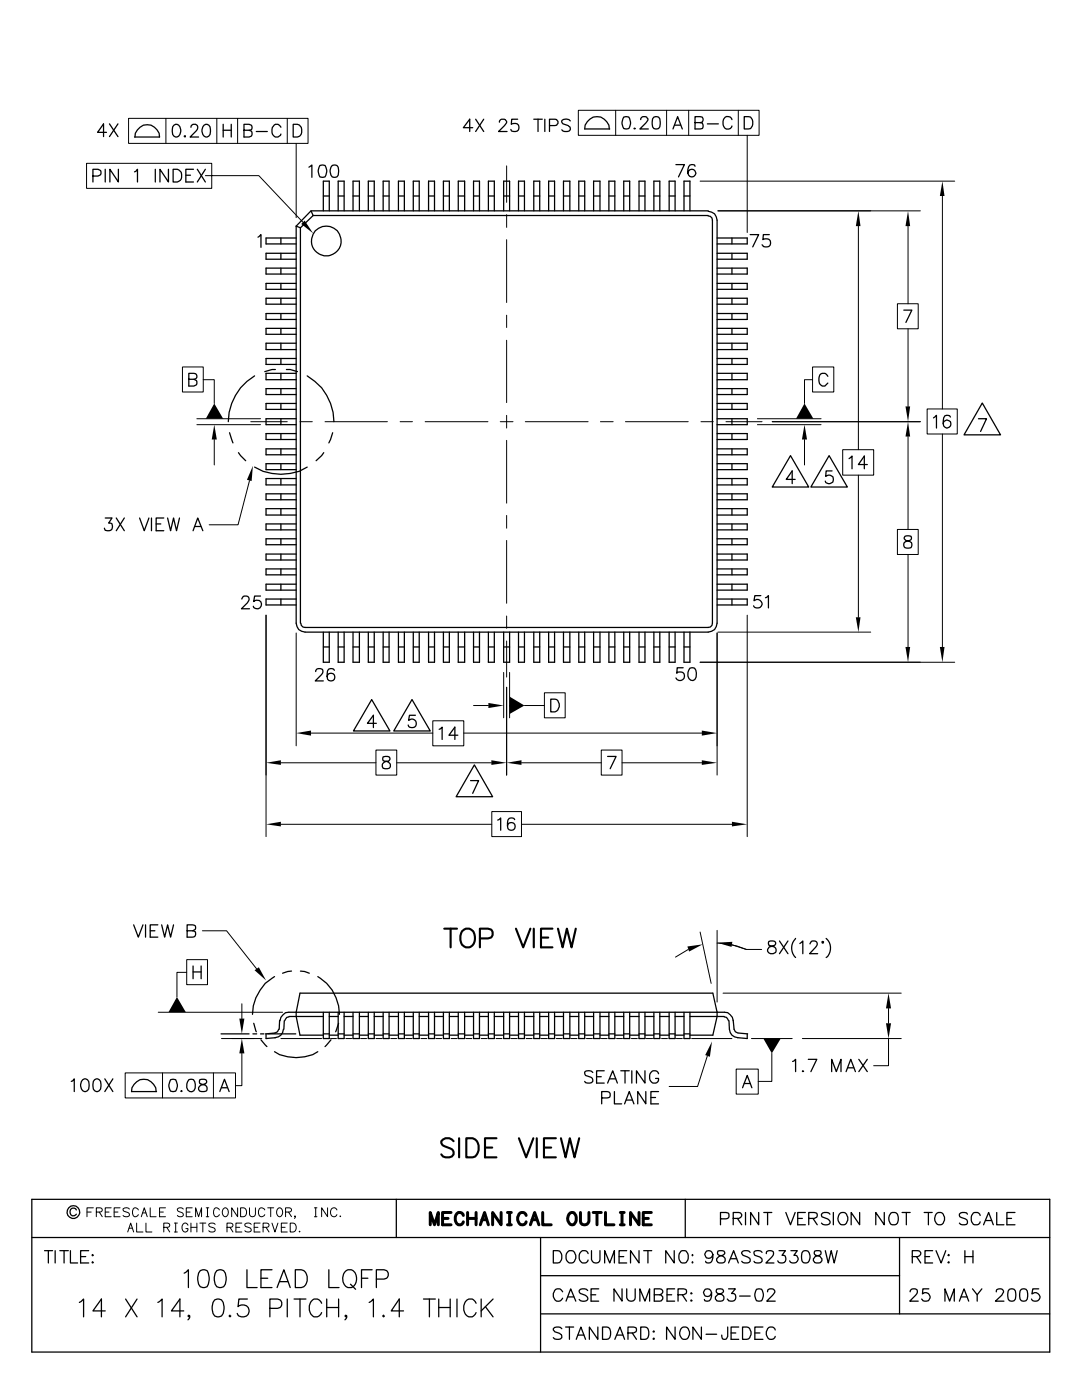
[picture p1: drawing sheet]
<svg xmlns="http://www.w3.org/2000/svg" width="216mm" height="279mm" viewBox="0 0 216 279" stroke-linecap="round" stroke-linejoin="round" font-family="sans-serif">
<g fill="none" stroke="#000" stroke-width=".2">
<path d="M17.3 32.6h24.9v5h-24.9zM25.7 23.6h35.8v5h-35.8zM33.1 23.6v5M41 35.1h10.6l8.9 9.3M43.3 23.6v5M47.4 23.6v5M57.3 23.6v5M59.1 28.6v14.8M101.1 33.1v7.3M115.4 22h36.1v5h-36.1zM122.9 22v5M133 22v5"/>
<path d="M137.4 22v5M139.7 36.2h50.8M147.3 22v5M149.1 27v19.4M188 39.1v42.5M101.1 42.8v2.6M101.1 47.8v12.6M143.3 42.1h40.3M171.3 45.1v44.6M181.2 45.1v15.5M36.4 73.2h4.2v5h-4.2zM40.6 75.8h2.2v4.7"/>
<path d="M101.1 62.9v2.5M101.1 67.9v12.4M162.1 75.8h-1.6v4.7M162.1 73.2h4.3v5h-4.3zM179.1 60.6h4.1v5h-4.1zM181.2 65.6v15.5M39.3 83.6h12.7M39.3 84.8h12.7M42.8 87.7v5.1M49.8 95.9l-2.3 8.8h-5.8M50 84.2h7.3M59.9 84.2h2.4"/>
<path d="M64.9 84.2h12.4M79.8 84.2h2.5M84.8 84.2h12.6M99.8 84.2h2.6M101.1 82.9v2.5M101.1 87.9v12.5M104.8 84.2h12.5M119.8 84.2h2.5M124.8 84.2h12.5M139.9 84.2h2.4M144.9 84.2h7.2M151.1 83.6h12.7"/>
<path d="M151.1 84.8h12.7M154.1 84.2h29.5M160.5 87.7v5.1M168.1 89.7h6.2v5.1h-6.2zM171.3 94.8v28.4M181.2 87.1v18.6M185 81.6h6v5h-6zM188 86.6v42.5M101.1 102.9v2.5M101.1 107.9v12.5M179.1 105.7h4.1v5h-4.1zM181.2 110.7v18.4"/>
<path d="M53.1 122.8v44.2M59.1 126.3v22.5M100.5 134.2v9.1M101.1 122.9v2.5M101.1 127.9v7.2M101.1 137.2v17.5M101.7 134.2v9.1M108.6 138.3h4.2v5h-4.2zM139.7 132.2h50.8M143.1 126.3v28.4M143.3 126.2h30.4M149.1 122.8v44.2"/>
<path d="M56 152.2h19M62.1 146.3h24.3M75 149.7h4.2v5h-4.2zM79.2 152.2h18.8M86.4 143.8h6.1v5h-6.1zM92.5 146.3h47.5M94.5 140.8h3M101.7 140.8h.7M104.1 152.2h15.9M104.6 140.8h4M120 149.7h4.1v5h-4.1zM124.1 152.2h15.9"/>
<path d="M56 164.5h42.1M98.1 162h6v5h-6zM104.1 164.5h42M37.3 191.5h4.1v5h-4.1zM37.3 194.1h-2v4.9M40.4 185.8h4.8l6 7.6M137.3 189.5l-2.5 1.5M139.7 186l2.2 10.3M143.1 188.2l2 .2 2 .4 1.8 .7M143.1 185.7v14.3M144.3 198.2h35.5M146.1 188.6l2.8 .9"/>
<path d="M148.9 189.5h3.1M25 214.1h22v5h-22zM31.6 202h24.8M32.4 214.1v5M42.6 214.1v5M44.2 207.3h8M48.3 210.2v6.5h-1.3M48.3 200.3v3M56 207.3h8.2M66 207.3h1.1M69 207.3h1.2M72 207.3h1.2"/>
<path d="M75 207.3h1.2M78 207.3h1.2M80.9 207.3h1.3M84 207.3h1.2M87 207.3h1.1M90 207.3h1.2M93 207.3h1.1M96 207.3h1.2M99 207.3h1.2M101.9 207.3h1.3M105 207.3h1.2M108 207.3h1.2"/>
<path d="M111 207.3h1.2M114 207.3h1.1M117 207.3h1.2M120 207.3h1.2M123 207.3h1.2M126 207.3h1.2M128.9 207.3h1.3M132 207.3h1.2M135 207.3h1.1M138 207.3h8.1M141.1 210.7l-1.9 6.1h-5.7M146.9 213.4h4.4v5h-4.4z"/>
<path d="M149.9 207.3h8.2M154 210.2v5.6h-2.7M160.1 207.3h19.7M177.3 207.3v5.4h-3M177.3 201.3v2.9M17.4 241.9h.8M18.6 241h-1.2v1.8M19.2 241.9l1-.1 .2-.2-.1-.4-.3-.2h-.8v1.8M19.8 241.9l.6 .9M21 241.9h.8M22.2 241h-1.2v1.8h1.2M22.8 241.9h.7"/>
<path d="M24 241h-1.2v1.8h1.2M25.5 245.9l.6-1.8 .6 1.8M25.7 245.1h.7M25.8 241.3a.78 .78 0 0 0-1.3 .1l.2 .3 1 .4 .1 .5a.86 .86 0 0 1-1.2 0M27.3 244.1v1.8h1.2M27.6 241.5l-.5-.5a.9 .9 0 0 0-.5 1.5l.2 .3h.3l.5-.4M28.2 242.8l.6-1.8 .6 1.8M28.4 242.1h.7M29.1 244.1v1.8h1.2M30 241v1.8h1.2M31.8 241.9h.8M32.7 244.9h1l.2-.3-.1-.3-.4-.2h-.7v1.8"/>
<path d="M33 241h-1.2v1.8h1.2M33.3 244.9l.6 1M34.8 245.9h.6M34.8 244.1h.6M35.1 244.1v1.8M36.6 241.3a.67 .67 0 0 0-.7-.3 .67 .67 0 0 0-.5 .5l.2 .2 .8 .4 .2 .5a.78 .78 0 0 1-1.2 0M37.2 241.9h.7M37.5 244.5l-.2-.3a.86 .86 0 0 0-1 .5 .86 .86 0 0 0 .3 1l.6 .1 .2-.2 .1-.4h-.4M38.1 244.1v1.8M38.1 244.9h1.2M38.4 241h-1.2v1.8h1.2M39 242.8v-1.8l.6 1.8 .6-1.8v1.8"/>
<path d="M39.3 244.1v1.8M39.9 244.1h1.2M40.5 244.1v1.8M41.1 242.8h.6M41.1 241h.6M41.4 241v1.8M42.9 244.3a.86 .86 0 0 0-1.2 0l.1 .5 1 .3 .1 .5a.86 .86 0 0 1-1.2 0M43.8 241.5l-.5-.5a.9 .9 0 0 0-.6 1.5l.2 .3h.4l.5-.4M44.7 241.1a.45 .45 0 0 1 .7 .2 .94 .94 0 0 1-.5 1.5 1.04 1.04 0 0 1-.2-1.7zM45.3 244.9h1l.2-.3-.1-.3-.3-.2h-.8v1.8M45.9 244.9l.6 1M47.1 244.9h.7"/>
<path d="M47.4 241v1.8l-1.2-1.8v1.8M48 241h.6a.95 .95 0 0 1 .6 .9 .95 .95 0 0 1-.6 .9h-.6zM48.3 244.1h-1.2v1.8h1.2M49.8 241v1.3a.6 .6 0 0 0 .6 .5 .6 .6 0 0 0 .6-.5v-1.3M50.1 244.3a.78 .78 0 0 0-1.3 .2l.2 .3 1 .3 .1 .5a.86 .86 0 0 1-1.2 0M50.7 244.9h.8M51.9 244.1h-1.2v1.8h1.2M52.5 244.9h1l.2-.3-.1-.3-.3-.2h-.8v1.8M52.8 241.5l-.5-.4a.89 .89 0 0 0-.8 .5 .89 .89 0 0 0 .2 .9l.2 .3h.4l.5-.4M53.1 244.9l.6 1M53.4 241h1.2M54 241v1.8"/>
<path d="M54.3 244.1l.6 1.8 .6-1.8M55.5 241.1a.45 .45 0 0 1 .7 .2 .94 .94 0 0 1-.5 1.5 1.04 1.04 0 0 1-.2-1.7zM56.1 244.9h.8M57 241.9l1-.1 .2-.2-.1-.4-.4-.2h-.7v1.8M57.3 244.1h-1.2v1.8h1.2M57.6 241.9l.6 .9M57.9 244.1h.6a.95 .95 0 0 1 .6 .9 .95 .95 0 0 1-.6 .9h-.6zM58.9 242.7h-.1h.1l-.1 .5M59.7 245.8h.2zM62.7 242.8h.5M62.7 241h.5M63 241v1.8"/>
<path d="M65.4 241v1.8l-1.2-1.8v1.8M67.2 241.5a.66 .66 0 0 0-.7-.4 .66 .66 0 0 0-.5 .6v.4a.66 .66 0 0 0 .5 .7 .66 .66 0 0 0 .7-.4M67.8 242.7h.2z"/>
</g>
<g fill="none" stroke="#000" stroke-width=".25">
<path d="M18.5 35.1h1.1l.5-.2v-.9l-.5-.2h-1.1v2.5M21 33.8v2.5M21.3 26.4h-1.8l1.2-1.7v2.6M21.8 24.7l1.7 2.6M23.5 24.7l-1.7 2.6M23.6 33.8v2.5l-1.7-2.5v2.5M26.8 27.3h5a2.46 2.46 0 0 0-2.4-2.4 2.46 2.46 0 0 0-2.5 2.4M26.8 34.3l.3-.1 .3-.4v2.5M31 33.8v2.5M33.6 33.8v2.5l-1.7-2.5v2.5M34.5 33.8h.9a1.35 1.35 0 0 1 .9 1.3 1.35 1.35 0 0 1-.9 1.2h-.9zM34.7 25a.74 .74 0 0 1 1.2 .3 1.28 1.28 0 0 1-.8 2 1.14 1.14 0 0 1-.7-1.4l.1-.6z"/>
<path d="M36.9 27.1l-.2 .1 .2 .1 .1-.1M37.1 35h.9M38.1 25.4l.1-.3 .3-.3h.5a.77 .77 0 0 1 .1 1.4l-1.2 1.1h1.7M38.6 33.8h-1.5v2.5h1.5M39.4 33.8l1.6 2.5M40.7 25a.74 .74 0 0 1 1.2 .3 2.21 2.21 0 0 1-.2 1.9 .74 .74 0 0 1-1.2-.4 1.65 1.65 0 0 1 .2-1.8zM41 33.8l-1.6 2.5M44.5 24.8v2.5M44.5 26h1.6M46.1 24.8v2.5M49.7 26l.5 .2v.9l-.5 .2h-1v-2.5h1l.5 .3 .1 .5-.2 .3-1.4 .1M51.1 26.2h2.2"/>
<path d="M56 25.4a.91 .91 0 0 0-1.3-.4 1.5 1.5 0 0 0 .2 2.3h.6l.5-.3v-.2M58.5 24.8h.9a1.36 1.36 0 0 1 .8 1.3 1.36 1.36 0 0 1-.8 1.2h-.9zM61.6 33.4l.6-.5v2.5M63.8 33h1.1a2.04 2.04 0 0 1 0 2.3h-1.1a2.08 2.08 0 0 1 0-2.3zM64.5 39.1h1.2M66.3 33a.89 .89 0 0 1 1.2 .4 2.45 2.45 0 0 1-.3 1.9 .89 .89 0 0 1-1.2-.3 1.76 1.76 0 0 1 .3-2zM67.5 39.1h1.2M70.4 39.1h1.3M73.5 39.1h1.2M76.5 39.1h1.1M79.5 39.1h1.2M82.5 39.1h1.2"/>
<path d="M85.5 39.1h1.2M88.5 39.1h1.2M91.4 39.1h1.3M94.3 25.5h-1.8l1.2-1.7v2.4M94.5 39.1h1.2M94.9 23.8l1.6 2.4M96.5 23.8l-1.6 2.4M97.5 39.1h1.1M99.7 24.4v-.4l.4-.2 .7 .1a.52 .52 0 0 1 .1 .8l-1.4 1.5h1.7M100.5 39.1h1.2M103.3 23.8h-1.2l-.1 1a.9 .9 0 0 1 1.3 0 .9 .9 0 0 1-.1 1.4h-1.1l-.2-.4M103.5 39.1h1.1"/>
<path d="M106.5 23.8h1.7M106.5 39.1h1.2M107.4 23.8v2.4M108.7 23.8v2.4M109.5 39.1h1.2M109.6 25.1h1.1a.64 .64 0 0 0 .5-1.1l-.1-.1-.4-.1h-1.1v2.4M112.4 39.1h1.3M113.8 24.1a1.2 1.2 0 0 0-1.7 0v.2l.3 .4 1 .4a.61 .61 0 0 1 .4 .6 .61 .61 0 0 1-.6 .5h-.8l-.3-.3M115.5 39.1h1.2M118.4 39.1h1.3M121.5 39.1h1.2M121.6 25.7a2.46 2.46 0 0 0-2.5-2.4 2.46 2.46 0 0 0-2.4 2.4h5"/>
<path d="M124.5 23.4h1a2.08 2.08 0 0 1 0 2.3h-1a2.04 2.04 0 0 1 0-2.3zM124.5 39.1h1.1M126.7 25.6l-.2 .1h.2M127.5 39.1h1.2M127.8 23.9l.1-.4 .4-.2 .7 .1a.52 .52 0 0 1 .1 .8l-1.4 1.5h1.7M130.5 23.4a.89 .89 0 0 1 1.2 .3 2.35 2.35 0 0 1-.3 2 .89 .89 0 0 1-1.2-.4 2.45 2.45 0 0 1 .3-1.9zM130.5 39.1h1.2M133.5 39.1h1.2M134.3 25.7l.9-2.4 .9 2.4M134.6 25h1.2M134.9 32.9h1.7l-1.2 2.4M136.5 39.1h1.2"/>
<path d="M138.7 33.2a.72 .72 0 0 0-1-.3 1.39 1.39 0 0 0 .3 2.4 .77 .77 0 0 0 .8-.5 .77 .77 0 0 0-.4-.9 .82 .82 0 0 0-1.2 .6M138.7 24.5l1.4-.1a.83 .83 0 0 0 0-1l-1.4-.1v2.4h1l.5-.1v-.9l-.1-.1-.4-.1M141.1 24.7h2.2M146.1 23.9a.91 .91 0 0 0-1.1-.6 .91 .91 0 0 0-.7 .9 1.08 1.08 0 0 0 .2 1.2 1.08 1.08 0 0 0 1.2 .3l.4-.6M148.5 23.3h.9a1.19 1.19 0 0 1 .8 1.5l-.4 .9h-1.3zM51.5 47.3l.6-.5v2.6M56 47.5v1.2M56 50.5v1.2M56 53.5v1.2M56 56.6v1.1M56 59.5v1.2M59.1 50.5h-6v1.2h6"/>
<path d="M59.1 47.5h-6v1.2h6M59.1 53.5h-6v1.2h6M59.1 56.6h-6v1.1h6M59.1 59.5h-6v1.2h6M59.9 45.5v78.9M62.1 42.1l.4 .9M62.5 43l-2.6 2.5-.8-.4M62.5 43h78.8M64.5 42.1v-5.9h1.2v5.9M67.5 42.1v-5.9h1.2v5.9M70.4 42.1v-5.9h1.3v5.9M73.5 42.1v-5.9h1.2v5.9"/>
<path d="M76.5 42.1v-5.9h1.1v5.9M79.5 42.1v-5.9h1.2v5.9M82.5 42.1v-5.9h1.2v5.9M85.5 42.1v-5.9h1.2v5.9M88.5 42.1v-5.9h1.2v5.9M91.4 42.1v-5.9h1.3v5.9M94.5 42.1v-5.9h1.2v5.9M97.5 42.1v-5.9h1.1v5.9M100.5 42.1v-5.9h1.2v5.9M103.5 42.1v-5.9h1.1v5.9M106.5 42.1v-5.9h1.2v5.9M109.5 42.1v-5.9h1.2v5.9"/>
<path d="M112.4 42.1v-5.9h1.3v5.9M115.5 42.1v-5.9h1.2v5.9M118.4 42.1v-5.9h1.3v5.9M121.5 42.1v-5.9h1.2v5.9M124.5 42.1v-5.9h1.1v5.9M127.5 42.1v-5.9h1.2v5.9M130.5 42.1v-5.9h1.2v5.9M133.5 42.1v-5.9h1.2v5.9M136.5 42.1v-5.9h1.2v5.9M141.3 42.1h-79.2l-3 3M141.3 43.1l.4 .1 .4 .3 .1 .4v80.5l-.1 .4-.4 .3-80.8 .1-.4-.1-.4-.3-.1-.4M141.3 42.2a1.74 1.74 0 0 1 1.8 1.7v80.5a1.74 1.74 0 0 1-1.8 1.8h-80.4a1.74 1.74 0 0 1-1.8-1.8v-79.3"/>
<path d="M143.1 50.5h6v1.2h-6M143.1 53.5h6v1.2h-6M143.1 56.6h6v1.1h-6M143.1 59.5h6v1.2h-6M143.1 47.5h6v1.2h-6M146.1 47.5v1.2M146.1 50.5v1.2M146.1 53.5v1.2M146.1 56.6v1.1M146.1 59.5v1.2M149.7 46.8h1.7l-1.2 2.5M153.5 46.8h-1.2l-.1 1a.9 .9 0 0 1 1.4 .1 .9 .9 0 0 1-.2 1.3 1.05 1.05 0 0 1-1.3-.3"/>
<path d="M38.7 75.7l.5 .2v.9l-.5 .2h-1v-2.5h1a.59 .59 0 0 1 .6 .6 .59 .59 0 0 1-.6 .6h-1M50.8 75a10.9 10.9 0 0 0-5.2 9.2M54.9 73.7h-.6l-1.5 .5M56 62.6v1.2M56 65.5v1.2M56 68.5v1.3M56 71.5v1.2M56 74.5v1.3M56 77.6v1.1M57.2 73.7h.7l1.5 .5M59.1 62.6h-6v1.2h6M59.1 65.5h-6v1.2h6"/>
<path d="M59.1 68.5h-6v1.3h6M59.1 71.5h-6v1.2h6M59.1 74.5h-6v1.3h6M59.1 77.6h-6v1.1h6M61.3 75a10.7 10.7 0 0 1 5.3 9.2M143.1 74.5h6v1.3h-6M143.1 77.6h6v1.1h-6M143.1 62.6h6v1.2h-6M143.1 65.5h6v1.2h-6M143.1 68.5h6v1.3h-6M143.1 71.5h6v1.2h-6M146.1 62.6v1.2"/>
<path d="M146.1 65.5v1.2M146.1 68.5v1.3M146.1 71.5v1.2M146.1 74.5v1.3M146.1 77.6v1.1M165.2 75.1a.91 .91 0 0 0-1.1-.6 .91 .91 0 0 0-.7 .9 1.16 1.16 0 0 0 1.2 1.6l.6-.5M180.3 61.9h1.6l-1.1 2.4M45.8 86.4l.7 2M47.6 90.3l1.4 1.6M50.8 93.2a10.3 10.3 0 0 0 10.5 0M56 80.5v1.2M56 83.6v1.2"/>
<path d="M56 86.5v1.2M56 89.6v1.2M56 92.5v1.2M56 95.5v1.3M56 98.6v1.1M59.1 80.5h-6v1.2h6M59.1 83.6h-6v1.2h6M59.1 86.5h-6v1.2h6M59.1 89.6h-6v1.2h6M59.1 92.5h-6v1.2h6M59.1 95.5h-6v1.3h6M59.1 98.6h-6v1.1h6"/>
<path d="M64.6 90.3l-.4 .6-1.1 1M66.4 86.4l-.8 2M143.1 98.6h6v1.1h-6M143.1 95.5h6v1.3h-6M143.1 92.5h6v1.2h-6M143.1 89.6h6v1.2h-6M143.1 86.5h6v1.2h-6M143.1 80.5h6v1.2h-6M143.1 83.6h6v1.2h-6M146.1 80.5v1.2M146.1 83.6v1.2M146.1 86.5v1.2"/>
<path d="M146.1 89.6v1.2M146.1 92.5v1.2M146.1 95.5v1.3M146.1 98.6v1.1M157.7 90.9l3.7 6.3h-7.3zM158.7 95.7h-1.8l1.2-1.7v2.5M165.4 90.9l3.7 6.3h-7.3zM166 94h-1.2v1.1a.86 .86 0 0 1 1.3-.1 .86 .86 0 0 1-.2 1.3 .86 .86 0 0 1-1.2-.3M169.4 91.5l.6-.5v2.6M173.1 92.7h-1.8l1.2-1.7v2.6M186.3 83.4l.6-.5v2.5M189.7 83.2a.85 .85 0 0 0-1.1-.2 2.6 2.6 0 0 0-.3 2 .77 .77 0 0 0 1.2 .2 .77 .77 0 0 0-.1-1.2l-.4-.2a.87 .87 0 0 0-.8 .8"/>
<path d="M195.2 83.6h1.7l-1.2 2.5M196 80.4l3.6 6.4h-7.2zM21 103.4h1.4l-.7 1h.3a.84 .84 0 0 1 .2 1.4 .84 .84 0 0 1-1.4-.4M23.2 103.4l1.6 2.5M24.8 103.4l-1.6 2.5M27.9 103.4l.9 2.5 .9-2.5M30.2 103.4v2.5M31.2 104.6h.9M32.7 103.4h-1.5v2.5h1.5M33.4 103.4l.6 2.5 .6-2.5 .6 2.5 .6-2.5M38.5 105.9l1-2.5 1 2.5M38.9 105.1h1.1"/>
<path d="M48.3 119.5a.72 .72 0 0 1 .8-.6 .72 .72 0 0 1 .6 .8l-.3 .6-1.2 1.2h1.6M52 119h-1.2l-.2 1.1 .2-.2 .6-.1a.86 .86 0 0 1 .8 1 .86 .86 0 0 1-1 .7l-.6-.3-.1-.2M56 101.5v1.3M56 104.6v1.1M56 107.5v1.2M56 110.6v1.2M56 113.5v1.2M56 116.6v1.2M56 119.5v1.2M59.1 101.5h-6v1.3h6M59.1 104.6h-6v1.1h6M59.1 107.5h-6v1.2h6"/>
<path d="M59.1 110.6h-6v1.2h6M59.1 113.5h-6v1.2h6M59.1 116.6h-6v1.2h6M59.1 119.5h-6v1.2h6M143.1 119.5h6v1.2h-6M143.1 116.6h6v1.2h-6M143.1 113.5h6v1.2h-6M143.1 110.6h6v1.2h-6M143.1 107.5h6v1.2h-6M143.1 104.6h6v1.1h-6M143.1 101.5h6v1.3h-6M146.1 101.5v1.3"/>
<path d="M146.1 104.6v1.1M146.1 107.5v1.2M146.1 110.6v1.2M146.1 113.5v1.2M146.1 116.6v1.2M146.1 119.5v1.2M151.8 118.9h-1.2l-.1 1 .5-.3a.89 .89 0 0 1 1 .6 .89 .89 0 0 1-.5 1.1 .89 .89 0 0 1-1.1-.4M152.7 119.3l.6-.4v2.4M180.6 107l-.2 .5 .4 .4a1.03 1.03 0 0 1 1.1 1v.2a.93 .93 0 0 1-1.6-.2 .73 .73 0 0 1 .7-.9l.5-.1a.54 .54 0 0 0 .3-.9zM63 134a.75 .75 0 0 1 .6-.6 .75 .75 0 0 1 .8 .5l-.1 .5-1.4 1.5h1.6M64.5 126.2v6h1.2v-6M64.5 129.1h1.2"/>
<path d="M66.7 133.8a.78 .78 0 0 0-1.3 .1 2.09 2.09 0 0 0 .2 1.9 .77 .77 0 0 0 1.1-.3 .77 .77 0 0 0-.4-1.1 .77 .77 0 0 0-1 .6M67.5 126.2v6h1.2v-6M67.5 129.1h1.2M70.4 126.2v6h1.3v-6M70.4 129.1h1.3M73.5 126.2v6h1.2v-6M73.5 129.1h1.2M74.2 139.6l3.6 6.3h-7.3zM76.5 126.2v6h1.1v-6M76.5 129.1h1.1M79.5 126.2v6h1.2v-6M79.5 129.1h1.2"/>
<path d="M82.2 139.6l3.7 6.3h-7.3zM82.5 126.2v6h1.2v-6M82.5 129.1h1.2M85.5 126.2v6h1.2v-6M85.5 129.1h1.2M88.5 126.2v6h1.2v-6M88.5 129.1h1.2M91.4 126.2v6h1.3v-6M91.4 129.1h1.3M94.5 126.2v6h1.2v-6M94.5 129.1h1.2M97.5 126.2v6h1.1v-6"/>
<path d="M97.5 129.1h1.1M100.5 126.2v6h1.2v-6M100.5 129.1h1.2M103.5 126.2v6h1.1v-6M103.5 129.1h1.1M106.5 126.2v6h1.2v-6M106.5 129.1h1.2M109.5 126.2v6h1.2v-6M109.5 129.1h1.2M109.9 139.5h.8a1.35 1.35 0 0 1 .9 1.3 1.35 1.35 0 0 1-.9 1.3h-.8zM112.4 126.2v6h1.3v-6M112.4 129.1h1.3"/>
<path d="M115.5 126.2v6h1.2v-6M115.5 129.1h1.2M118.4 126.2v6h1.3v-6M118.4 129.1h1.3M121.5 126.2v6h1.2v-6M121.5 129.1h1.2M124.5 126.2v6h1.1v-6M124.5 129.1h1.1M127.5 126.2v6h1.2v-6M127.5 129.1h1.2M130.5 126.2v6h1.2v-6M130.5 129.1h1.2"/>
<path d="M133.5 126.2v6h1.2v-6M133.5 129.1h1.2M136.3 133.3h-1.2l-.1 1.1a.88 .88 0 0 1 1.4 0 .88 .88 0 0 1-.3 1.3 .88 .88 0 0 1-1.2-.4M136.5 126.2v6h1.2v-6M136.5 129.1h1.2M137.7 133.4a.84 .84 0 0 1 1.2 .4l.1 .9-.2 .6-.2 .4-.4 .1a1.41 1.41 0 0 1-1-1 1.41 1.41 0 0 1 .5-1.4zM75.1 144.4h-1.8l1.2-1.7v2.5M76.5 151a.54 .54 0 0 0 .2 .9 .93 .93 0 0 1 1 .3 .93 .93 0 0 1 .1 1 1.28 1.28 0 0 1-1.3 .1 .93 .93 0 0 1 0-1 .93 .93 0 0 1 1-.4l.3-.3v-.3a1.09 1.09 0 0 0-1.3-.3zM82.9 142.7h-1.2l-.2 1.1 .5-.3a.88 .88 0 0 1 1.1 .6 .88 .88 0 0 1-.5 1.1 .88 .88 0 0 1-1.2-.5M87.6 145.5l.6-.4v2.5M91.4 146.7h-1.8l1.2-1.6v2.5M93.9 155.8h1.6l-1.2 2.5"/>
<path d="M94.7 152.7l3.6 6.3h-7.3zM121.2 151h1.7l-1.1 2.4M99.3 163.7l.6-.5v2.5M102.7 163.6a.78 .78 0 0 0-1.4 .1 2.09 2.09 0 0 0 .3 1.9 .77 .77 0 0 0 1.1-.3 .77 .77 0 0 0-.5-1.1 .77 .77 0 0 0-.9 .6M26.7 184.6l.9 2.4 .9-2.4M29 184.6v2.4M30 185.8h.9M31.5 184.6h-1.5v2.4h1.5M32.3 184.6l.6 2.4 .5-2.4 .6 2.4 .6-2.4M38.4 185.8h.4a.66 .66 0 0 1 .2 .8 .66 .66 0 0 1-.6 .4h-1.1v-2.4l1.5 .1a.6 .6 0 0 1 .1 .8l-.5 .3h-1.1M38.5 192.8v2.5M38.5 194h1.6"/>
<path d="M40.1 192.8v2.5M54.8 194.9a8.9 8.9 0 0 0-4.4 7.5M58.2 193.8l-1.8 .4M59.9 193.8l.9 .1 .9 .3M63.4 194.9a8.7 8.7 0 0 1 4.3 7.5M153.4 187.9v.7l.8 .3a.76 .76 0 0 1 .6 1.2 1 1 0 0 1-1.6-.3 .86 .86 0 0 1 .7-.9l.7-.3 .2-.5a1.09 1.09 0 0 0-1.4-.2zM155.5 187.8l1.7 2.5M157.2 187.8l-1.7 2.5M158.8 187.3a2.7 2.7 0 0 0 0 3.8M159.6 188.3l.6-.5v2.5M161.6 188.4a.72 .72 0 0 1 .8-.6 .72 .72 0 0 1 .7 .7l-.4 .6-1.2 1.2h1.7M164 188h.3v.2h-.2z"/>
<path d="M164.8 187.3a2.52 2.52 0 0 1 0 3.8M14.2 215.8l.3-.1 .3-.4v2.5M16.5 215.5a.74 .74 0 0 1 1.2 .3 2.21 2.21 0 0 1-.3 1.9 .74 .74 0 0 1-1.1-.4 1.65 1.65 0 0 1 .2-1.8zM18.9 215.5a.74 .74 0 0 1 1.2 .3 2.21 2.21 0 0 1-.3 1.9 .74 .74 0 0 1-1.2-.4 2.21 2.21 0 0 1 .3-1.8zM20.9 215.3l1.6 2.5M22.5 215.3l-1.6 2.5M31.2 217.8a2.46 2.46 0 0 0-2.5-2.4 2.46 2.46 0 0 0-2.5 2.4h5M34 215.5h1.1a2.08 2.08 0 0 1 0 2.3h-1.1a2.04 2.04 0 0 1 0-2.3zM36.2 217.7l-.1 .1h.2M37.7 215.5a.84 .84 0 0 1 1.2 .4l.1 .8-.1 .6-.3 .4a.83 .83 0 0 1-1.3-.5v-.6zM39.9 215.5v.7l.7 .3a.68 .68 0 0 1 .7 .6 .68 .68 0 0 1-.6 .7h-.5a.65 .65 0 0 1-.6-.5 .65 .65 0 0 1 .4-.7l1.1-.4 .1-.5a1.09 1.09 0 0 0-1.3-.2zM43.9 217.8l.9-2.4 .9 2.4"/>
<path d="M44.1 206.3h5.6M44.2 217.1h1.2M50.5 206.3h.7M50.6 204.2l.5 1.7M52 206.3h.7M52.1 207.5l1.2 1.4M53.1 206.3v1l1.8-.2M53.4 206.3h5.6M54.8 209.9a8.5 8.5 0 0 0 8.6 0M55.6 205.4l-.2 .5-.5 .3-1.9 .1M55.8 203.6l-.1 1.8M56.6 205.4a1.74 1.74 0 0 1-1.7 1.7"/>
<path d="M56.7 203.7l-.1 1.7M57.7 202.9l-.5 .1-.4 .7M57.7 202.9h6.8M64.5 202v5.3h1.2v-5.3M64.5 206.3h1.2M65.7 206.6h1.8M65.7 202.9h1.8M66 207.5l-1.1 1.4M67.5 202v5.3h1.2v-5.3M67.5 206.3h1.2M67.6 204.2l-.6 1.7M68.7 206.6h1.7"/>
<path d="M68.7 202.9h1.7M70.4 202v5.3h1.3v-5.3M70.4 206.3h1.3M71.7 206.6h1.8M71.7 202.9h1.8M73.5 202v5.3h1.2v-5.3M73.5 206.3h1.2M74.7 206.6h1.8M74.7 202.9h1.8M76.5 202v5.3h1.1v-5.3M76.5 206.3h1.1M77.6 206.6h1.9"/>
<path d="M77.6 202.9h1.9M79.5 202v5.3h1.2v-5.3M79.5 206.3h1.2M80.7 206.6h1.8M80.7 202.9h1.8M82.5 202v5.3h1.2v-5.3M82.5 206.3h1.2M83.7 206.6h1.8M83.7 202.9h1.8M85.5 202v5.3h1.2v-5.3M85.5 206.3h1.2M86.7 206.6h1.8"/>
<path d="M86.7 202.9h1.8M88.5 202v5.3h1.2v-5.3M88.5 206.3h1.2M89.7 206.6h1.7M89.7 202.9h1.7M91.4 202v5.3h1.3v-5.3M91.4 206.3h1.3M92.7 206.6h1.8M92.7 202.9h1.8M94.5 202v5.3h1.2v-5.3M94.5 206.3h1.2M95.7 206.6h1.8"/>
<path d="M95.7 202.9h1.8M97.5 202v5.3h1.1v-5.3M97.5 206.3h1.1M98.6 206.6h1.9M98.6 202.9h1.9M100.5 202v5.3h1.2v-5.3M100.5 206.3h1.2M101.7 206.6h1.8M101.7 202.9h1.8M103.5 202v5.3h1.1v-5.3M103.5 206.3h1.1M104.6 206.6h1.9"/>
<path d="M104.6 202.9h1.9M106.5 202v5.3h1.2v-5.3M106.5 206.3h1.2M107.7 206.6h1.8M107.7 202.9h1.8M109.5 202v5.3h1.2v-5.3M109.5 206.3h1.2M110.7 206.6h1.7M110.7 202.9h1.7M112.4 202v5.3h1.3v-5.3M112.4 206.3h1.3M113.7 206.6h1.8"/>
<path d="M113.7 202.9h1.8M115.5 202v5.3h1.2v-5.3M115.5 206.3h1.2M116.7 206.6h1.7M116.7 202.9h1.7M118.3 214a1.16 1.16 0 0 0-1.6-.1l.1 .7 1.1 .4a.61 .61 0 0 1 .4 .6 .61 .61 0 0 1-.6 .6l-.9-.1-.1-.3M118.4 202v5.3h1.3v-5.3M118.4 206.3h1.3M119 214.9h1M119.7 206.6h1.8M119.7 202.9h1.8M120.1 219.1h1.1l.5-.2a.74 .74 0 0 0-.2-1l-1.4-.1v2.5"/>
<path d="M120.6 213.7h-1.6v2.5h1.6M121.2 216.2l1.1-2.5 .9 2.5M121.5 202v5.3h1.2v-5.3M121.5 206.3h1.2M121.7 215.3h1.2M122.6 217.8v2.5h1.4M122.7 206.6h1.8M122.7 202.9h1.8M123.9 213.7h1.7M124.5 202v5.3h1.1v-5.3M124.5 206.3h1.1M124.7 213.7v2.5"/>
<path d="M125 219.5h1.2M125.6 206.6h1.9M125.6 202.9h1.9M126.1 213.7v2.5M127.5 202v5.3h1.2v-5.3M127.5 206.3h1.2M128.7 206.6h1.8M128.7 202.9h1.8M128.7 213.7v2.5l-1.7-2.5v2.5M128.9 217.8v2.5l-1.6-2.5v2.5M129.9 219h.9M130.5 202v5.3h1.2v-5.3"/>
<path d="M130.5 206.3h1.2M131.4 214.3a.91 .91 0 0 0-1-.6 .91 .91 0 0 0-.8 .9 1.12 1.12 0 0 0 .3 1.2 1.12 1.12 0 0 0 1.2 .3l.2-.3 .1-.6h-.6M131.4 217.8h-1.5v2.5h1.5M131.7 206.6h1.8M131.7 202.9h1.8M133.5 202v5.3h1.2v-5.3M133.5 206.3h1.2M134.7 206.6h1.8M134.7 202.9h1.8M136.5 202v5.3h1.2v-5.3M136.5 206.3h1.2M137.7 206.6h4.5l.9-3.7v-.9l-.9-3.8h-82.3l-.8 3.8v.9l.8 3.7h4.6"/>
<path d="M137.7 202.9h6.8M144.5 202.9l.4 .1 .5 .7M145.5 203.7v1.7a1.74 1.74 0 0 0 1.7 1.7l1.9 .2v-1M146.3 203.6l.2 1.8 .2 .5 .5 .3M146.3 203.7a1.9 1.9 0 0 0-1.8-1.7h-86.8a1.9 1.9 0 0 0-1.8 1.7M147.3 206.2l1.9 .1M148.2 217.1l.9-2.5 .9 2.5M148.5 216.2h1.2M158.2 211.8l.6-.4v2.5M160.2 213.7v.2l.2-.1M161.3 211.4h1.7l-1.2 2.5M165.9 213.9v-2.5l1 2.5 .9-2.5v2.5"/>
<path d="M168.8 213.9l1-2.5 .9 2.5M169.2 213.1h1.1M171.4 211.4l1.7 2.5M173.1 211.4l-1.7 2.5M6.3 239.4h203.2v30.4h-203.2zM79.1 239.4v7.6M124.6 220.3l1-2.5 .9 2.5M136.7 239.4v7.6M6.3 247h203.2M8.9 249.6h1.6M9.7 249.6v2.5M11 249.6v2.5"/>
<path d="M11.9 249.6h1.7M12.8 249.6v2.5M14.1 249.6v2.5h1.4M15.2 241.5l-.1-.3-.5-.1a.81 .81 0 0 0-.6 .8 .81 .81 0 0 0 .6 .8l.6-.4M15.8 259.9l.9-.7v3.6M16.1 250.8h1M17.7 249.6h-1.6v2.5h1.6M18.5 250.4l.1 .1-.1 .1zM18.5 251.8l.1 .2-.1 .1zM25.1 259.2l2.2 3.6M27.3 259.2l-2.2 3.6M31.5 259.9l.8-.7v3.6"/>
<path d="M36.7 254.1l.9-.7v3.6M40 253.6a1.06 1.06 0 0 1 1.6 .5 3.3 3.3 0 0 1-.3 2.7 1.15 1.15 0 0 1-1.7-.5 2.94 2.94 0 0 1 .4-2.7zM42.8 259.4a1.15 1.15 0 0 1 1.7 .5 2.94 2.94 0 0 1-.3 2.7 1.15 1.15 0 0 1-1.7-.5 2.94 2.94 0 0 1 .3-2.7zM43.3 253.6a1.15 1.15 0 0 1 1.7 .5 2.94 2.94 0 0 1-.4 2.7 1.15 1.15 0 0 1-1.7-.5 2.94 2.94 0 0 1 .4-2.7zM49.3 253.4v3.6h2M49.4 259.2h-1.7l-.2 1.6a1.26 1.26 0 0 1 1.9-.1 1.26 1.26 0 0 1-.2 1.9 1.26 1.26 0 0 1-1.9-.5M52.1 255.1h1.3M54.3 253.4h-2.2v3.6h2.2M55.3 257l1.3-3.6 1.3 3.6M55.8 255.8h1.6M57.3 259.2v3.6M58.7 259.2h2.3"/>
<path d="M58.9 253.4h1.2a1.94 1.94 0 0 1 .9 3.1l-.4 .3-.5 .2h-1.2zM59.9 259.2v3.6M65.2 259.2v3.6M65.6 253.4v3.6h2M67.6 259.2v3.6M69.1 253.6a1.37 1.37 0 0 1 2 1.3 1.63 1.63 0 0 1-1.7 2.1 2.08 2.08 0 0 1-.3-3.4zM69.9 256.3l1.1 1M72.1 255.1h1.3M73.7 259.9l.8-.7v3.6M74.3 253.4h-2.2v3.6M75.1 255.3h1.5a.93 .93 0 0 0 .9-1 .93 .93 0 0 0-.9-.9h-1.5v3.6M84.5 259.2h2.4"/>
<path d="M85.7 259.2v3.6M87.5 259.2v3.6M89.8 259.2v3.6M91.2 259.2v3.6M96 259.2v3.6M98.4 259.2l-2.4 2.4M107.9 247v22.8M107.9 254.6h71.6M110.4 249.6h.9a1.19 1.19 0 0 1 .8 1.5l-.4 .9-1.3 .1zM112.3 257.8a.96 .96 0 0 0-1.1-.6 .96 .96 0 0 0-.8 .9 1.05 1.05 0 0 0 .4 1.3 1.05 1.05 0 0 0 1.3-.1l.2-.2M112.9 259.7l1-2.5 1 2.5M113.2 249.9l.3-.2a1.13 1.13 0 0 1 1.3 .4 1.13 1.13 0 0 1-.1 1.4 .91 .91 0 0 1-1 .6 .91 .91 0 0 1-.8-1v-.6z"/>
<path d="M113.3 258.8h1.2M117.3 257.6a1.16 1.16 0 0 0-1.7 0 .57 .57 0 0 0 .5 .6l1 .6 .2 .6a1.16 1.16 0 0 1-1.7-.1M117.3 250.2a.91 .91 0 0 0-1-.6 .91 .91 0 0 0-.7 .9 1.12 1.12 0 0 0 .2 1.2 1.12 1.12 0 0 0 1.2 .3l.3-.5M117.9 258.4h1M118 249.6v1.8a.87 .87 0 0 0 .9 .7 .87 .87 0 0 0 .8-.7v-1.8M119.5 257.2h-1.6v2.5h1.6M120.6 252.1v-2.5l1.1 2.5 .9-2.5v2.5M123.5 250.8h1M124.1 257.2v2.5l-1.6-2.5v2.5M125.1 249.6h-1.6v2.5h1.6M125.1 257.2v1.8a.87 .87 0 0 0 .8 .7 .87 .87 0 0 0 .8-.7v-1.8M127.5 249.6v2.5l-1.7-2.5v2.5"/>
<path d="M127.7 259.7v-2.5l1 2.5 .9-2.5v2.5M128.4 249.6h1.6M129.3 249.6v2.5M130.6 258.4h1.1a.74 .74 0 0 0 .5-.8l-.2-.3-.3-.1h-1.1v2.5h1.1a.64 .64 0 0 0 .4-1l-.1-.2-.3-.1M133.1 258.4h.9M134.5 249.6v2.5l-1.7-2.5v2.5M134.6 257.2h-1.5v2.5h1.5M135.3 258.4h1.1l.5-.3a.59 .59 0 0 0 0-.6 .59 .59 0 0 0-.5-.3h-1.1v2.5M135.9 249.7l.8-.1a1.42 1.42 0 0 1 0 2.5h-.6a1.5 1.5 0 0 1-.2-2.4zM136.1 258.4l.9 1.3M137.9 258l.2 .1-.2 .1zM137.9 259.4l.2 .2-.2 .1z"/>
<path d="M138.2 250.4v.2zM138.2 251.8v.3zM142 258a.8 .8 0 0 1-.8 .8 .8 .8 0 0 1-.8-.7 .8 .8 0 0 1 .7-.9l.5 .1a1.57 1.57 0 0 1 0 2.3 .72 .72 0 0 1-1.1-.3M142.2 250.4a.8 .8 0 0 1-.7 .8 .8 .8 0 0 1-.9-.8 .8 .8 0 0 1 .8-.8l.4 .1a1.57 1.57 0 0 1 0 2.3 .72 .72 0 0 1-1-.3M143 257.3a.54 .54 0 0 0 .3 .8 .93 .93 0 0 1 .9 .3 .93 .93 0 0 1 .2 1 1.06 1.06 0 0 1-1.7-.2 1.14 1.14 0 0 1 1.2-1.1l.5-.3v-.2a1.09 1.09 0 0 0-1.4-.3zM143.3 249.7a.54 .54 0 0 0 .2 .8 .93 .93 0 0 1 1 .3 .93 .93 0 0 1 .1 1 1.06 1.06 0 0 1-1.6-.2 1.14 1.14 0 0 1 1.2-1.1l.4-.3v-.3a1.09 1.09 0 0 0-1.3-.2zM143.8 243.2h1.4a.74 .74 0 0 0 .2-1.1l-.5-.1h-1.1v2.4M145.4 252.1l1-2.5 .9 2.5M145.4 257.2h1.3l-.7 .9a.79 .79 0 0 1 .8 .9 .79 .79 0 0 1-1 .7l-.4-.1-.3-.4M145.8 251.2h1.2M146.3 243.2h1.1a.74 .74 0 0 0 .6-.8l-.3-.3-.3-.1h-1.1v2.4M147.2 243.2l.8 1.2"/>
<path d="M147.6 258.7h2.1M148.8 242v2.4M149.7 249.9a1.16 1.16 0 0 0-1.7 0v.3l.5 .4a1.47 1.47 0 0 1 1.2 .8v.3a1.16 1.16 0 0 1-1.7 0M151 257.3h1a2.04 2.04 0 0 1 0 2.3h-1a2.04 2.04 0 0 1 0-2.3zM151.4 242v2.4l-1.6-2.4v2.4M152.1 249.9a1.16 1.16 0 0 0-1.6-.1l.1 .7 1 .4a.61 .61 0 0 1 .5 .6 .61 .61 0 0 1-.6 .6l-.9-.1-.1-.3M152.4 242h1.6M152.9 250.2l.1-.4 .8-.2a.55 .55 0 0 1 .6 .3 .55 .55 0 0 1-.1 .6l-1.5 1.6h1.6M153.2 242v2.4M153.2 257.8v-.4a.89 .89 0 0 1 1.4 .2v.3l-.4 .6-1.2 1.2h1.7M155.4 249.6h1.3l-.7 .9h.4a.86 .86 0 0 1 .2 1.4 .86 .86 0 0 1-1.4-.3M156.8 242l.9 2.4 1-2.4"/>
<path d="M157.8 249.6h1.3l-.7 .9 .6 .1 .3 .5a.91 .91 0 0 1-.7 .9 .91 .91 0 0 1-1-.4M159.2 243.2h.9M160.3 249.7a.89 .89 0 0 1 1.2 .3 1.76 1.76 0 0 1-.3 2 .89 .89 0 0 1-1.2-.4 2.35 2.35 0 0 1 .3-1.9zM160.7 242h-1.5v2.4h1.5M161.4 243.2h1.1l.5-.3a.59 .59 0 0 0 0-.6 .59 .59 0 0 0-.5-.3h-1.1v2.4M162.2 243.2l.9 1.2M162.6 249.7a.54 .54 0 0 0 .2 .8 1.03 1.03 0 0 1 1.2 1.1 .9 .9 0 0 1-1 .5 .9 .9 0 0 1-.7-.9 1.2 1.2 0 0 1 1.2-.7 .54 .54 0 0 0 .2-.8zM164.7 249.6l.6 2.5 .6-2.5 .6 2.5 .5-2.5M165.6 242.3a1.16 1.16 0 0 0-1.7 0 .5 .5 0 0 0 .5 .7l1.1 .5 .1 .6a1.16 1.16 0 0 1-1.7 0M166.3 242v2.4M167.5 242.3a.95 .95 0 0 1 1-.3 .95 .95 0 0 1 .7 .9 1.12 1.12 0 0 1-.3 1.2 1.12 1.12 0 0 1-1.2 .2 1.52 1.52 0 0 1-.2-2zM171.5 242v2.4l-1.7-2.4v2.4"/>
<path d="M176.4 242v2.4l-1.6-2.4v2.4M177.8 242.1a.93 .93 0 0 1 1-.1 .93 .93 0 0 1 .4 .9 1.08 1.08 0 0 1-.2 1.2 1.08 1.08 0 0 1-1.2 .2 1.65 1.65 0 0 1 0-2.2zM179.5 247v15.2M180 242h1.6M180.8 242v2.4M181.6 257.8l.2-.4a.97 .97 0 0 1 1.2 0 .89 .89 0 0 1-.3 1.1l-1.2 1.2h1.7M182 250.8h1.1a.74 .74 0 0 0 .6-.8l-.2-.3-.4-.1h-1.1v2.5M182.9 250.8l.8 1.3M184.4 242h1.6M184.6 250.8h.9M185.3 242v2.4M185.3 257.2h-1.1l-.1 1a.9 .9 0 0 1 1.3 .1 .9 .9 0 0 1-.2 1.3 .9 .9 0 0 1-1.3-.4"/>
<path d="M186.1 249.6h-1.5v2.5h1.5M186.8 242.3a.95 .95 0 0 1 1-.3 .95 .95 0 0 1 .7 .9 1.12 1.12 0 0 1-.3 1.2 1.12 1.12 0 0 1-1.2 .2 1.52 1.52 0 0 1-.2-2zM186.8 249.6l1 2.5 .9-2.5M188.6 259.7v-2.5l.9 2.5 .9-2.5v2.5M189.1 250.5l.2-.1 .1 .1zM189.1 252l.2-.2 .1 .2zM191.4 259.7l1-2.5 .9 2.5M191.8 258.8h1.2M192.5 250.8h1.6M192.5 249.6v2.5M193 242.3a1.08 1.08 0 0 0-1.6 0l.1 .5 1.1 .4a.66 .66 0 0 1 .3 1.1 1.26 1.26 0 0 1-1.5-.2M194.1 257.2l.9 1.2 .9-1.2"/>
<path d="M194.1 249.6v2.5M195 258.4v1.3M195.6 242.6l-.1-.3a1.01 1.01 0 0 0-1.3-.2 1.5 1.5 0 0 0 .3 2.3l.7-.1 .4-.5M196.3 244.4l1-2.4 .9 2.4M196.7 243.6h1.2M198.8 257.8v-.2a.75 .75 0 0 1 .8-.4 .75 .75 0 0 1 .6 .7l-.3 .6-1.3 1.2h1.7M198.9 242v2.4h1.4M200.9 243.2h.9M201.4 257.3a.89 .89 0 0 1 1.2 .3 2.35 2.35 0 0 1-.2 2 .89 .89 0 0 1-1.2-.4 2.35 2.35 0 0 1 .2-1.9zM202.5 242h-1.6v2.4h1.6M203.8 257.3a.89 .89 0 0 1 1.2 .3 2.35 2.35 0 0 1-.3 2 .89 .89 0 0 1-1.2-.4 2.35 2.35 0 0 1 .3-1.9zM207.3 257.2h-1.2l-.2 1 .5-.2a.89 .89 0 0 1 1.1 .6 .89 .89 0 0 1-.6 1.1 .89 .89 0 0 1-1.1-.5"/>
<path d="M21 261.6h-2.5l1.7-2.4v3.6M36.7 261.6h-2.5l1.7-2.4v3.6M37.8 262.6l-.1 .2-.2-.2 .2-.1a.56 .56 0 0 1-.2 .9M45.9 262.5l-.2 .1 .2 .2 .2-.2M53.8 261.1h1.6a.93 .93 0 0 0 .9-.9 .93 .93 0 0 0-.9-1h-1.6v3.6M64.2 260.1a1.18 1.18 0 0 0-1.2-.9 1.18 1.18 0 0 0-1.1 .9 2.1 2.1 0 0 0 .8 2.7 1.26 1.26 0 0 0 1.5-.8M65.2 260.9h2.4M69.2 262.6l-.2 .2-.2-.2 .2-.1a.56 .56 0 0 1-.2 .9M76.5 262.5l-.1 .1 .1 .2 .2-.2M80.5 261.6h-2.4l1.6-2.4v3.6M87.5 260.9h2.3M95 260.1a1.19 1.19 0 0 0-1.8-.7 2.07 2.07 0 0 0 .4 3.4 1.23 1.23 0 0 0 1.4-.8"/>
<path d="M96.9 260.8l1.5 2M107.9 262.2h101.6M112.1 265.2a1.16 1.16 0 0 0-1.7 0v.2l.3 .4 1 .3a.61 .61 0 0 1 .4 .7 .61 .61 0 0 1-.6 .5l-.8-.1-.3-.2M112.9 264.8h1.6M113.6 264.8v2.5M115 267.3l.9-2.5 .9 2.5M115.3 266.4h1.2M119.3 264.8v2.5l-1.7-2.5v2.5M120.2 264.8h.9a1.39 1.39 0 0 1 .6 2.2l-.6 .3h-.9zM122.7 267.3l1-2.5 .9 2.5M123.1 266.4h1.2M125.3 266h1.1l.5-.2a.59 .59 0 0 0 .1-.7 .59 .59 0 0 0-.6-.3h-1.1v2.5"/>
<path d="M126.2 266l.8 1.3M127.8 264.8h.9a1.39 1.39 0 0 1 .6 2.2l-.6 .3h-.9zM130.3 267.2l.2-.2 .1 .2zM130.5 265.6v.3l-.2-.1zM134.7 264.8v2.5l-1.7-2.5v2.5M135.9 265.2a.95 .95 0 0 1 1-.3 .95 .95 0 0 1 .7 .9 1.12 1.12 0 0 1-.3 1.2 1.12 1.12 0 0 1-1.2 .2 1.52 1.52 0 0 1-.2-2zM140 264.8v2.5l-1.7-2.5v2.5M140.9 266.3h2.1M145.2 264.8v1.9l-.3 .5a.59 .59 0 0 1-.6 0 .59 .59 0 0 1-.3-.5v-.3M145.9 266h.9M147.4 264.8h-1.5v2.5h1.5M148.2 264.8h.8a1.3 1.3 0 0 1 .9 1.3 1.3 1.3 0 0 1-.9 1.2h-.8z"/>
<path d="M150.6 266h1M152.2 264.8h-1.6v2.5h1.6M154.7 265.4a.83 .83 0 0 0-.8-.6 .83 .83 0 0 0-.8 .6 1.26 1.26 0 0 0 .7 1.9l.5-.1 .4-.5"/>
<circle cx="65.1" cy="48.1" r="2.97"/>
<circle cx="14.6" cy="241.9" r="1.27"/>
</g>
<g fill="#000">
<path d="M188 36.2l.5 2.9h-1zM60.8 44l1.7 2.6-2.4-1.9zM171.3 42.1l.4 3h-.9zM181.2 42.1l.4 3h-.9zM42.8 84.8l.5 2.9h-1.1zM42.8 80.5l1.7 3.1h-3.4zM50.5 93l-.3 3-.9-.2zM160.5 84.8l.5 2.9h-1zM160.5 80.5l1.8 3.1h-3.5zM180.7 81.1h.9l-.4 3.1zM181.2 84.2l.4 2.9h-.9zM170.8 123.2h.9l-.4 3z"/>
<path d="M180.7 129.1h.9l-.4 3.1zM187.5 129.1h1l-.5 3.1zM53.1 152.2l2.9-.5v1zM59.1 146.3l3-.5v1zM97.5 140.3l3 .5-3 .5zM98 151.7l3.1 .5-3.1 .5zM101.7 139l2.9 1.8-2.9 1.7zM101.1 152.2l3-.5v1zM140 151.7l3.1 .5-3.1 .5zM140 145.8l3.1 .5-3.1 .5zM53.1 164.5l2.9-.5v.9zM146.1 164l3 .5-3 .4z"/>
<path d="M50.8 193.6l.8-.6 1.5 2.7zM137.2 188.9l3-.4-2.7 1.4zM143.1 188.1l3-.1-.1 1zM35.3 199l1.8 3h-3.5zM47.8 203.3h1l-.5 3zM48.3 207.3l.5 2.9h-1zM142.1 207.9l-.5 3-.9-.3zM152.3 207.3h3.5l-1.8 2.9zM177.3 198.2l.5 3.1h-1zM176.8 204.2h1l-.5 3.1z"/>
</g>
<g fill="none" stroke="#000" stroke-width=".42">
<path d="M88.6 185.3h2.6M89.9 185.3v3.8M92.2 185.8a1.43 1.43 0 0 1 1.6-.4 1.43 1.43 0 0 1 .9 1.4 1.7 1.7 0 0 1-1.7 2.3 2.1 2.1 0 0 1-.8-3.3zM95.8 187.3h1.6l.6-.2a1.04 1.04 0 0 0 0-1.6l-.6-.2h-1.6v3.8M103 185.3l1.4 3.8 1.4-3.8M106.5 185.3v3.8M107.9 187.1h1.5M110.2 185.3h-2.3v3.8h2.3M111.3 185.3l1 3.8 .8-3.8 .9 3.8 .9-3.8M90.5 227.8a1.49 1.49 0 0 0-2.4 0 .91 .91 0 0 0 .6 1l1.1 .4a.92 .92 0 0 1 .7 .7 .92 .92 0 0 1-.3 .9 1.59 1.59 0 0 1-2.1-.4M91.6 227.2v3.8M93 227.2h1.3a2.2 2.2 0 0 1 .5 3.6l-.5 .2h-1.3z"/>
<path d="M96.8 229h1.4M99.1 227.2h-2.3v3.8h2.3M103.5 227.2l1.5 3.8 1.4-3.8M107.1 227.2v3.8M108.5 229h1.5M110.9 227.2h-2.4v3.8h2.4M111.9 227.2l1 3.8 .8-3.8 .9 3.8 1-3.8"/>
</g>
<g fill="none" stroke="#000" stroke-width=".59">
<path d="M85.9 244.4v-2.4l.8 2.4 .8-2.4v2.4M88.3 243.2h1.1M90 242h-1.7v2.4h1.7M92.5 242.6l-.4-.5-.5-.1a1.34 1.34 0 0 0-.8 1.2 1.34 1.34 0 0 0 .9 1.3l.4-.2 .4-.5M93.3 243.2h1.7M93.3 242v2.4M95 242v2.4M95.8 244.4l.9-2.4 .8 2.4M96.2 243.4h.9M100 242v2.4l-1.7-2.4v2.4M101.3 244.4h.7M101.3 242h.7"/>
<path d="M101.7 242v2.4M105 242.6a.78 .78 0 0 0-.8-.6 .78 .78 0 0 0-.7 .6 1.29 1.29 0 0 0 .7 1.8l.4-.1 .4-.5M105.8 244.4l.9-2.4 .8 2.4M106.2 243.4h.9M108.3 242v2.4h1.7M113.5 242.3a.77 .77 0 0 1 1.1-.2 1.5 1.5 0 0 1-.3 2.3 1.28 1.28 0 0 1-.8-2.1zM115.8 242v1.8a.86 .86 0 0 0 .9 .6 .86 .86 0 0 0 .8-.6v-1.8M118.4 242h1.6M119.1 242v2.4M120.8 242v2.4h1.7M123.8 244.4h.7M123.8 242h.7"/>
<path d="M124.1 242v2.4M127.5 242v2.4l-1.7-2.4v2.4M128.4 243.2h1M130 242h-1.6v2.4h1.6"/>
</g>
</svg>
